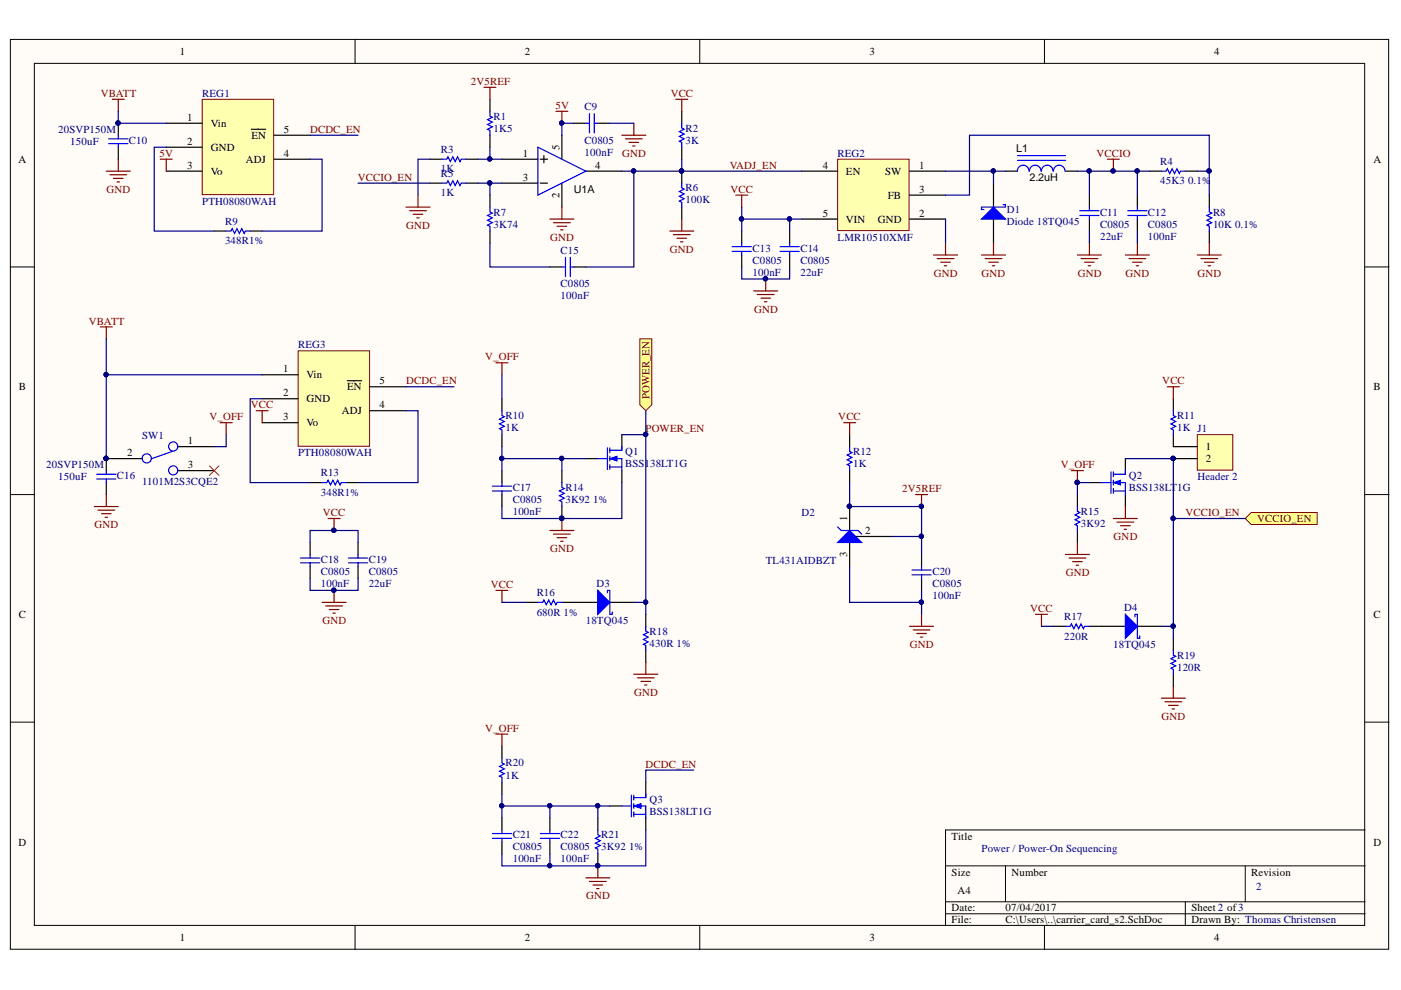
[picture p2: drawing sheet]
<svg xmlns="http://www.w3.org/2000/svg" width="297mm" height="210mm" viewBox="0 0 297 210" stroke-linecap="round" stroke-linejoin="round" font-family="sans-serif">
<defs><g id="words">
<g font-size="2.3">
<text x="38.2" y="11.7">1</text>
<text x="111.2" y="11.7">2</text>
<text x="184.3" y="11.7">3</text>
<text x="257.4" y="11.7">4</text>
<text x="39.7" y="25.6">1</text>
<text x="44.7" y="26.9">Vin</text>
<text x="53.3" y="29.4">EN</text>
<text x="60.1" y="28.2">5</text>
<text x="3.9" y="34.5">A</text>
<text x="39.7" y="30.7">2</text>
<text x="39.7" y="35.8">3</text>
<text x="44.7" y="32">GND</text>
<text x="52.1" y="34.5">ADJ</text>
<text x="60.1" y="33.2">4</text>
<text x="110.8" y="33.2">1</text>
<text x="118.6" y="31.7" transform="rotate(-90 118.6 31.7)">5</text>
<text x="126.2" y="35.8">4</text>
<text x="174.4" y="35.8">4</text>
<text x="194.9" y="35.8">1</text>
<text x="215.5" y="32.2">L1</text>
<text x="291.2" y="34.5">A</text>
<text x="44.7" y="37">Vo</text>
<text x="110.8" y="38.3">3</text>
<text x="121.7" y="40.9">U1A</text>
<text x="179.3" y="37">EN</text>
<text x="187.6" y="37">SW</text>
<text x="194.9" y="40.8">3</text>
<text x="218.3" y="38.4">2.2uH</text>
<text x="118.6" y="42" transform="rotate(-90 118.6 42)">2</text>
<text x="174.4" y="46">5</text>
<text x="179.3" y="47.3">VIN</text>
<text x="186.1" y="47.3">GND</text>
<text x="188.2" y="42.1">FB</text>
<text x="194.9" y="46">2</text>
<text x="4" y="82.8">B</text>
<text x="60.1" y="79">1</text>
<text x="65" y="80.2">Vin</text>
<text x="73.6" y="82.8">EN</text>
<text x="80.5" y="81.5">5</text>
<text x="291.2" y="82.8">B</text>
<text x="60.1" y="84">2</text>
<text x="60.1" y="89.1">3</text>
<text x="65" y="85.3">GND</text>
<text x="72.5" y="87.8">ADJ</text>
<text x="80.5" y="86.6">4</text>
<text x="39.8" y="94.2">1</text>
<text x="65" y="90.4">Vo</text>
<text x="255.7" y="95.4">1</text>
<text x="27" y="96.7">2</text>
<text x="39.8" y="99.2">3</text>
<text x="255.7" y="98">2</text>
<text x="179.6" y="110.4" transform="rotate(-90 179.6 110.4)">1</text>
<text x="183.4" y="113.3">2</text>
<text x="179.6" y="118.2" transform="rotate(-90 179.6 118.2)">3</text>
<text x="4" y="131">C</text>
<text x="291.2" y="131">C</text>
<text x="3.9" y="179.3">D</text>
<text x="201.8" y="178">Title</text>
<text x="291.2" y="179.3">D</text>
<text x="201.8" y="185.6">Size</text>
<text x="214.5" y="185.6">Number</text>
<text x="265.3" y="185.6">Revision</text>
<text x="203" y="189.4">A4</text>
<text x="201.8" y="193.2">Date:</text>
<text x="201.8" y="195.8">File:</text>
<text x="213.2" y="193.2">07/04/2017</text>
<text x="213.2" y="195.8">C:\Users\..\carrier_card_s2.SchDoc</text>
<text x="252.6" y="193.2">Sheet 2 of3</text>
<text x="252.6" y="195.8">Drawn By: Thomas Christensen</text>
<text x="38.2" y="199.6">1</text>
<text x="111.2" y="199.6">2</text>
<text x="184.3" y="199.6">3</text>
<text x="257.4" y="199.6">4</text>
</g>
<g font-size="2.3" fill="#800000">
<text x="21.4" y="20.5">VBATT</text>
<text x="99.8" y="18">2V5REF</text>
<text x="117.8" y="23.1">5V</text>
<text x="142.2" y="20.5">VCC</text>
<text x="65.7" y="28.2">DCDC_EN</text>
<text x="33.8" y="33.2">5V</text>
<text x="131.9" y="33.2">GND</text>
<text x="154.7" y="35.8">VADJ_EN</text>
<text x="232.5" y="33.2">VCCIO</text>
<text x="22.6" y="40.8">GND</text>
<text x="75.9" y="38.3">VCCIO_EN</text>
<text x="154.9" y="40.8">VCC</text>
<text x="86.1" y="48.5">GND</text>
<text x="116.7" y="51.1">GND</text>
<text x="142" y="53.6">GND</text>
<text x="198" y="58.7">GND</text>
<text x="208.1" y="58.7">GND</text>
<text x="228.5" y="58.7">GND</text>
<text x="238.7" y="58.7">GND</text>
<text x="253.9" y="58.7">GND</text>
<text x="18.9" y="68.8">VBATT</text>
<text x="159.9" y="66.3">GND</text>
<text x="102.9" y="76.4">V_OFF</text>
<text x="86.1" y="81.5">DCDC_EN</text>
<text x="246.4" y="81.5">VCC</text>
<text x="44.4" y="89.1">V_OFF</text>
<text x="53.2" y="86.6">VCC</text>
<text x="137.7" y="84.5" transform="rotate(-90 137.7 84.5)">POWER_EN</text>
<text x="177.7" y="89.1">VCC</text>
<text x="136.9" y="91.6">POWER_EN</text>
<text x="224.9" y="99.2">V_OFF</text>
<text x="191.3" y="104.4">2V5REF</text>
<text x="20" y="112">GND</text>
<text x="68.4" y="109.5">VCC</text>
<text x="251.3" y="109.5">VCCIO_EN</text>
<text x="266.6" y="110.7">VCCIO_EN</text>
<text x="116.7" y="117.1">GND</text>
<text x="236.1" y="114.5">GND</text>
<text x="104.1" y="124.7">VCC</text>
<text x="226" y="122.2">GND</text>
<text x="218.4" y="129.8">VCC</text>
<text x="68.4" y="132.3">GND</text>
<text x="192.9" y="137.4">GND</text>
<text x="134.4" y="147.5">GND</text>
<text x="102.9" y="155.1">V_OFF</text>
<text x="246.3" y="152.6">GND</text>
<text x="136.9" y="162.7">DCDC_EN</text>
<text x="124.3" y="190.7">GND</text>
</g>
<g font-size="2.3" fill="#000080">
<text x="42.9" y="20.5">REG1</text>
<text x="123.9" y="23.3">C9</text>
<text x="12.4" y="28.2">20SVP150M</text>
<text x="104.6" y="25.4">R1</text>
<text x="104.6" y="27.9">1K5</text>
<text x="145.3" y="27.9">R2</text>
<text x="14.9" y="30.7">150uF</text>
<text x="27.3" y="30.4">C10</text>
<text x="93.5" y="32.5">R3</text>
<text x="123.9" y="33">100nF</text>
<text x="123.9" y="30.4">C0805</text>
<text x="145.3" y="30.4">3K</text>
<text x="177.6" y="33.2">REG2</text>
<text x="246" y="35">R4</text>
<text x="93.5" y="37.5">R5</text>
<text x="93.5" y="41.6">1K</text>
<text x="93.5" y="36.5">1K</text>
<text x="145.3" y="40.6">R6</text>
<text x="246" y="39.1">45K3</text>
<text x="251.9" y="39.1">0.1%</text>
<text x="42.9" y="43.5">PTH08080WAH</text>
<text x="47.7" y="47.8">R9</text>
<text x="104.6" y="45.7">R7</text>
<text x="145.3" y="43.1">100K</text>
<text x="213.4" y="45.2">D1</text>
<text x="213.4" y="47.8">Diode 18TQ045</text>
<text x="233.2" y="45.7">C11</text>
<text x="243.4" y="45.7">C12</text>
<text x="257.2" y="45.7">R8</text>
<text x="47.7" y="51.8">348R1%</text>
<text x="104.6" y="48.3">3K74</text>
<text x="118.9" y="53.9">C15</text>
<text x="159.6" y="53.3">C13</text>
<text x="169.7" y="53.3">C14</text>
<text x="177.6" y="51.1">LMR10510XMF</text>
<text x="233.2" y="50.8">22uF</text>
<text x="233.2" y="48.3">C0805</text>
<text x="243.4" y="50.8">100nF</text>
<text x="243.4" y="48.3">C0805</text>
<text x="257.2" y="48.3">10K 0.1%</text>
<text x="159.6" y="58.4">100nF</text>
<text x="159.6" y="55.9">C0805</text>
<text x="169.7" y="58.4">22uF</text>
<text x="169.7" y="55.9">C0805</text>
<text x="118.9" y="63.5">100nF</text>
<text x="118.9" y="61">C0805</text>
<text x="63.2" y="73.9">REG3</text>
<text x="107.2" y="88.9">R10</text>
<text x="249.6" y="88.9">R11</text>
<text x="30.1" y="93.2">SW1</text>
<text x="107.2" y="91.4">1K</text>
<text x="249.6" y="91.4">1K J1</text>
<text x="9.8" y="99.2">20SVP150M</text>
<text x="12.4" y="101.8">150uF</text>
<text x="24.8" y="101.5">C16</text>
<text x="63.2" y="96.7">PTH08080WAH</text>
<text x="68" y="101">R13</text>
<text x="132.6" y="96.5">Q1</text>
<text x="132.6" y="99">BSS138LT1G</text>
<text x="180.9" y="96.5">R12</text>
<text x="180.9" y="99">1K</text>
<text x="239.3" y="101.5">Q2</text>
<text x="253.9" y="101.8">Header 2</text>
<text x="30.1" y="102.9">1101M2S3CQE2</text>
<text x="68" y="105.2">348R1%</text>
<text x="108.7" y="104.2">C17</text>
<text x="108.7" y="106.7">C0805</text>
<text x="119.9" y="104.2">R14</text>
<text x="119.9" y="106.7">3K92</text>
<text x="125.8" y="106.7">1%</text>
<text x="239.3" y="104.2">BSS138LT1G</text>
<text x="108.7" y="109.2">100nF</text>
<text x="170" y="109.5">D2</text>
<text x="229.2" y="109.2">R15</text>
<text x="229.2" y="111.8">3K92</text>
<text x="68" y="119.4">C18</text>
<text x="78.2" y="119.4">C19</text>
<text x="162.3" y="119.6">TL431AIDBZT</text>
<text x="68" y="124.4">100nF</text>
<text x="68" y="121.9">C0805</text>
<text x="78.2" y="124.4">22uF</text>
<text x="78.2" y="121.9">C0805</text>
<text x="126.5" y="124.4">D3</text>
<text x="197.7" y="121.9">C20</text>
<text x="197.7" y="124.4">C0805</text>
<text x="113.8" y="126.5">R16</text>
<text x="113.8" y="130.5">680R 1%</text>
<text x="197.7" y="127">100nF</text>
<text x="225.6" y="131.5">R17</text>
<text x="238.3" y="129.5">D4</text>
<text x="124.2" y="132.3">18TQ045</text>
<text x="137.7" y="134.6">R18</text>
<text x="137.7" y="137.1">430R 1%</text>
<text x="225.6" y="135.6">220R</text>
<text x="236" y="137.4">18TQ045</text>
<text x="249.6" y="139.7">R19</text>
<text x="249.6" y="142.2">120R</text>
<text x="107.2" y="162.5">R20</text>
<text x="107.2" y="165.1">1K</text>
<text x="137.7" y="170.2">Q3</text>
<text x="137.7" y="172.7">BSS138LT1G</text>
<text x="108.7" y="177.8">C21</text>
<text x="118.9" y="177.8">C22</text>
<text x="127.5" y="177.8">R21</text>
<text x="108.7" y="182.9">100nF</text>
<text x="108.7" y="180.3">C0805</text>
<text x="118.9" y="182.9">100nF</text>
<text x="118.9" y="180.3">C0805</text>
<text x="127.5" y="180.3">3K92</text>
<text x="133.4" y="180.3">1%</text>
<text x="208.1" y="180.6">Power / Power-On Sequencing</text>
<text x="266.3" y="188.7">2</text>
</g>
</g></defs>
<g fill="#fffcf8" stroke="#000" stroke-width=".21">
<path d="M2.2 8.4h292.2v192.9h-292.2z"/>
<path d="M7.3 13.4h282v182.8h-282z"/>
</g>
<g fill="none" stroke="#000" stroke-width=".21">
<path d="M75.3 8.4v5M148.4 8.4v5M221.4 8.4v5M2.2 56.6h5.1M289.4 56.6h5.1M2.2 104.9h5.1M289.4 104.9h5.1M2.2 153.1h5.1M289.4 153.1h5.1M289.4 176h-88.9v20.3M75.3 196.3v5.1M148.4 196.3v5.1"/>
<path d="M200.5 183.6h88.9M200.5 191.2h88.9M200.5 193.7h88.9M213.2 183.6v7.6M221.4 196.3v5.1M251.3 191.2v5.1M264 183.6v7.6"/>
</g>
<path d="M42.9 21.1h15.1v20.2h-15.1z" fill="#ffffb0" stroke="#800000" stroke-width=".21"/>
<g fill="none" stroke="#000" stroke-width=".25">
<path d="M25.1 26.1v2.6M25.1 31.2v2.6M35.2 26.1h7.7M35.2 31.2h7.7M35.2 36.3h7.7M53.3 27.4h3M58.1 33.8h7.6M58.1 28.7h7.6M45.4 49h2.6M53 49h2.6M106.4 84.5v2.6M106.4 92.2v2.5"/>
<path d="M106.4 99.8v2.5M119.1 99.8v2.5M124.2 97.2h2.6M131.8 92.2v2.5M131.8 99.8v2.5M106.4 104.9v2.5M119.1 107.4v2.5M111.5 127.7h2.5M119.1 127.7h2.6M136.9 130.3v2.5M136.9 137.9v2.5"/>
</g>
<g fill="none" stroke="#00f" stroke-width=".25">
<path d="M23 29.4h4.1M23 30.5h4.1M25.1 28.7v.7M25.1 30.5v.7M48 49h1l.2-.5 .5 1 .5-1 .6 1 .5-1 .5 1 .2-.5h1M106.4 87.1v1l.5 .3-1 .5 1 .5-1 .5 1 .5-1 .5 .5 .2v1.1M126.8 97.2h2M128.8 95v4.5M129.3 95.5h2.5M129.3 97.2h2.5v2.6M129.3 99h2.5M129.3 95v1"/>
<path d="M129.3 96.7v1M129.3 98.5v1M104.4 103.1h4.1M104.4 104.1h4.1M106.4 102.3v.8M106.4 104.1v.8M119.1 102.3v1l.5 .3-1 .5 1 .5-1 .5 1 .5-1 .5 .5 .3v1M114 127.7h1.1l.2-.5 .5 1 .5-1 .5 1 .5-1 .6 1 .2-.5h1M136.9 132.8v1l.5 .3-1 .5 1 .5-1 .5 1 .5-1 .5 .5 .3v1"/>
</g>
<path d="M22.5 36.3h5.1M23.3 37.1h3.6M23.8 21.1h2.5M24.1 37.8h2M24.8 38.6h.5M25.1 21.1v2.5M25.1 33.8v2.5M34 33.8h2.5M35.2 33.8v2.5" fill="none" stroke="#800000" stroke-width=".25"/>
<g fill="#000080" stroke="#000080" stroke-width=".21">
<circle cx="25" cy="26.1" r=".46"/>
<circle cx="119.1" cy="109.9" r=".46"/>
</g>
<path d="M129.3 97.2l1.5-.5v1z" fill="#00f"/>
<path d="M129.3 97.2l1.5-.5v1z" fill="none" stroke="#00f" stroke-width=".21"/>
<path d="M131.8 94.7v.8" fill="none" stroke="#00f" stroke-width=".25"/>
<path d="M116.6 112.5h5.1M117.3 113.2h3.6M118.1 114h2M118.9 114.8h.5M119.1 109.9v2.6" fill="none" stroke="#800000" stroke-width=".25"/>
<circle cx="119.1" cy="109.9" r=".46" fill="#000080" stroke="#000080" stroke-width=".21"/>
<path d="M121.7 127.7h5.1M129.3 127.7h5.1" fill="none" stroke="#000" stroke-width=".25"/>
<path d="M126.8 125.2l2.5 2.5-2.5 2.6z" fill="#00f"/>
<g fill="none" stroke="#00f" stroke-width=".25">
<path d="M248.8 87.1v1l.5 .3-1 .5 1 .5-1 .5 1 .5-1 .5 .5 .2v1.1M233.5 102.3h2.1M235.6 100v4.6M236.1 100.5h2.5M236.1 102.3h2.5v2.6M236.1 104.1h2.5M236.1 100v1.1M236.1 101.8v1M236.1 103.6v1M126.8 125.2l2.5 2.5-2.5 2.6zM128.8 125.7v-.5h.5v5.1h.5v-.6M225.9 132.8h1l.3-.5 .5 1 .5-1 .5 1 .5-1 .5 1 .3-.5h1"/>
<path d="M248.8 137.9v1l.5 .2-1 .6 1 .5-1 .5 1 .5-1 .5 .5 .2v1.1"/>
</g>
<path d="M105.1 125.2h2.6M106.4 125.2v2.5" fill="none" stroke="#800000" stroke-width=".25"/>
<path d="M238.6 97.2v2.6M248.8 84.5v2.6M248.8 92.2v2.5M231 102.3h2.5M238.6 104.9v2.5M223.3 132.8h2.6M231 132.8h2.5M248.8 135.3v2.6M248.8 143v2.5" fill="none" stroke="#000" stroke-width=".25"/>
<path d="M236.1 102.3l1.5-.5v1z" fill="#00f"/>
<path d="M236.1 102.3l1.5-.5v1z" fill="none" stroke="#00f" stroke-width=".21"/>
<path d="M238.6 99.8v.7" fill="none" stroke="#00f" stroke-width=".25"/>
<path d="M253.9 92.2h7.5v7.5h-7.5z" fill="#ffffb0" stroke="#800000" stroke-width=".21"/>
<path d="M248.8 94.7h5.1M248.8 97.2h5.1M233.5 132.8h5.1M241.1 132.8h5.1" fill="none" stroke="#000" stroke-width=".25"/>
<circle cx="248.7" cy="97.2" r=".46" fill="#000080" stroke="#000080" stroke-width=".21"/>
<path d="M247.5 82h2.5M248.8 82v2.5M236.1 109.9h5M236.8 110.7h3.6M237.6 111.5h2M238.3 112.2h.6M238.6 107.4v2.5" fill="none" stroke="#800000" stroke-width=".25"/>
<path d="M238.6 130.3l2.5 2.5-2.5 2.5z" fill="#00f"/>
<path d="M178.4 112.5h3.5M238.6 130.3l2.5 2.5-2.5 2.5zM240.6 130.8v-.5h.5v5h.6v-.5" fill="none" stroke="#00f" stroke-width=".25"/>
<path d="M219.5 130.3h2.6M220.8 130.3v2.5M134.4 143h5.1M135.1 143.7h3.6M135.9 144.5h2M136.7 145.2h.5M136.9 140.4v2.6M246.2 148h5.1M247 148.8h3.5M247.8 149.6h2M248.5 150.3h.5M248.8 145.5v2.5" fill="none" stroke="#800000" stroke-width=".25"/>
<path d="M180.1 107.4v5.1M180.1 115v5.1M181.4 113.7h7.6" fill="none" stroke="#000" stroke-width=".25"/>
<circle cx="180.1" cy="107.3" r=".46" fill="#000080" stroke="#000080" stroke-width=".21"/>
<path d="M177.6 115l2.5-2.5 2.6 2.5z" fill="#00f"/>
<path d="M180.1 94.7v1l.5 .3-1 .5 1 .5-1 .5 1 .5-1 .5 .5 .3v1M177.6 115l2.5-2.5 2.6 2.5zM177.6 111.7l.8 .8M181.9 112.5l.8 .7M193.4 120.9h4M193.4 121.9h4M195.4 120.1v.8M195.4 121.9v.7" fill="none" stroke="#00f" stroke-width=".25"/>
<g fill="#000080" stroke="#000080" stroke-width=".21">
<circle cx="180.1" cy="107.3" r=".46"/>
<circle cx="195.3" cy="107.3" r=".46"/>
</g>
<path d="M180.1 92.2v2.5M180.1 99.8v2.5M195.4 117.6v2.5M195.4 122.6v2.6" fill="none" stroke="#000" stroke-width=".25"/>
<path d="M178.9 89.6h2.5M180.1 89.6v2.6M194.1 104.9h2.6M195.4 104.9v2.5M192.8 132.8h5.1M193.6 133.6h3.6M194.4 134.3h2M195.1 135.1h.5M195.4 130.3v2.5" fill="none" stroke="#800000" stroke-width=".25"/>
<path d="M177.6 33.8h15.1v15.1h-15.1z" fill="#ffffb0" stroke="#800000" stroke-width=".21"/>
<g fill="none" stroke="#000" stroke-width=".25">
<path d="M170 36.3h7.6M192.8 36.3h7.7M210.6 38.8v5.1M157.3 49v2.5M157.3 54.1v2.5M167.4 49v2.5M167.4 54.1v2.5M170 46.4h7.6M192.8 46.4h7.7M192.8 41.4h7.7M210.6 46.4v5.1M231 41.4v2.5"/>
<path d="M231 46.4v2.6M241.1 41.4v2.5M241.1 46.4v2.6"/>
</g>
<g fill="none" stroke="#00f" stroke-width=".25">
<path d="M155.2 52.3h4.1M155.2 53.3h4.1M157.3 51.5v.8M157.3 53.3v.8M165.4 52.3h4.1M165.4 53.3h4.1M167.4 51.5v.8M167.4 53.3v.8M228.9 44.7h4.1M228.9 45.7h4.1M231 43.9v.8M231 45.7v.7"/>
<path d="M239.1 44.7h4.1M239.1 45.7h4.1M241.1 43.9v.8M241.1 45.7v.7"/>
</g>
<path d="M156 41.4h2.5M157.3 41.4v2.5M162.3 59.1v2.6M159.8 61.7h5.1M160.6 62.4h3.5M161.3 63.2h2.1M162.1 64h.5" fill="none" stroke="#800000" stroke-width=".25"/>
<circle cx="162.3" cy="59.1" r=".46" fill="#000080" stroke="#000080" stroke-width=".21"/>
<path d="M208.1 46.4l2.5-2.5 2.6 2.5z" fill="#00f"/>
<g fill="none" stroke="#00f" stroke-width=".25">
<path d="M93.7 38.8h1l.3-.5 .5 1 .5-1 .5 1 .5-1 .5 1 .3-.5h1M93.7 33.8h1l.3-.6 .5 1.1 .5-1.1 .5 1.1 .5-1.1 .5 1.1 .3-.5h1M103.9 23.6v1l.5 .3-1 .5 1 .5-1 .5 1 .5-1 .5 .5 .3v1M114 31.2l10.2 5.1-10.2 5.1zM124.2 26.1h.8M125 24.1v4.1M126 24.1v4.1M126 26.1h.8M144.5 26.1v1l.6 .3-1.1 .5 1.1 .5-1.1 .5 1.1 .5-1.1 .5 .5 .3v1M144.5 38.8v1l.6 .3-1.1 .5 1.1 .5-1.1 .5 1.1 .5-1.1 .5 .5 .3v1M215.7 34h10.2M215.7 33h10.2"/>
<path d="M218.2 36.3a1.23 1.23 0 0 0-1.3-1.3 1.23 1.23 0 0 0-1.2 1.3M220.7 36.3a1.22 1.22 0 0 0-1.2-1.3 1.22 1.22 0 0 0-1.2 1.3M223.2 36.3a1.22 1.22 0 0 0-1.2-1.3 1.22 1.22 0 0 0-1.2 1.3M225.8 36.3a1.22 1.22 0 0 0-1.2-1.3 1.22 1.22 0 0 0-1.3 1.3M246.2 36.3h1l.3-.5 .5 1 .5-1 .5 1 .5-1 .5 1 .3-.5h1M103.9 43.9v1l.5 .3-1 .5 1 .5-1 .5 1 .5-1 .5 .5 .3v1M119.1 56.6h.8M119.9 54.6v4M120.9 54.6v4M120.9 56.6h.8M208.1 46.4l2.5-2.5 2.6 2.5zM212.7 43.4h.5v.5h-5.1v.5h.5"/>
<path d="M256.4 43.9v1l.5 .3-1 .5 1 .5-1 .5 1 .5-1 .5 .5 .3v1M106.4 160.7v1l.5 .3-1 .5 1 .5-1 .5 1 .5-1 .5 .5 .3v1M114.6 176.7h4M114.6 177.7h4M116.6 176v.7M116.6 177.7v.8M126.8 176v1l.5 .2-1.1 .5 1.1 .6-1.1 .5 1.1 .5-1.1 .5 .6 .2v1M131.8 170.9h2.1M133.9 168.6v4.6M134.4 169.1h2.5M134.4 170.9h2.5v2.5M134.4 172.7h2.5"/>
<path d="M134.4 168.6v1M134.4 170.4v1M134.4 172.2v1"/>
</g>
<g fill="none" stroke="#000" stroke-width=".25">
<path d="M91.2 38.8h2.5M91.2 33.8h2.5M98.8 38.8h2.5M98.8 33.8h2.5M103.9 21.1v2.5M103.9 28.7v2.5M106.4 38.8h7.6M106.4 33.8h7.6M114.6 38.8h1.5M114.6 33.8h1.5M115.3 33v1.5M119.1 28.7v5.1"/>
<path d="M119.1 38.8v5.1M121.7 26.1h2.5M124.2 36.3h7.6M126.8 26.1h2.5M144.5 23.6v2.5M144.5 31.2v2.6M144.5 36.3v2.5M213.2 36.3h2.5M225.9 36.3h2.5M243.7 36.3h2.5M251.3 36.3h2.6M103.9 41.4v2.5"/>
<path d="M103.9 49v2.5M116.6 56.6h2.5M121.7 56.6h2.5M144.5 43.9v2.5M256.4 41.4v2.5M256.4 49v2.5M106.4 158.2v2.5M106.4 165.8v2.5M116.6 173.4v2.6M116.6 178.5v2.5M126.8 173.4v2.6M129.3 170.9h2.5"/>
<path d="M136.9 165.8v2.5M136.9 173.4v2.6M126.8 181v2.6"/>
</g>
<g fill="none" stroke="#800000" stroke-width=".25">
<path d="M102.6 18.5h2.5M103.9 18.5v2.6M117.9 23.6h2.5M119.1 23.6v2.5M131.8 28.7h5.1M132.6 29.4h3.6M133.4 30.2h2M134.1 31h.5M134.4 26.1v2.6M143.3 21.1h2.5M144.5 21.1v2.5M86.1 43.9h5.1"/>
<path d="M86.8 44.7h3.6M87.6 45.4h2M88.4 46.2h.5M88.6 41.4v2.5M116.6 46.4h5.1M117.3 47.2h3.6M118.1 48h2M118.9 48.7h.5M119.1 43.9v2.5M142 49h5.1M142.8 49.8h3.5M143.5 50.5h2.1"/>
<path d="M144.3 51.3h.5M144.5 46.4v2.6M197.9 54.1h5.1M198.7 54.8h3.6M199.5 55.6h2M200.2 56.4h.5M200.5 51.5v2.6M208.1 54.1h5.1M208.9 54.8h3.5M209.6 55.6h2.1M210.4 56.4h.5M210.6 51.5v2.6"/>
<path d="M228.4 54.1h5.1M229.2 54.8h3.6M230 55.6h2M230.7 56.4h.5M231 51.5v2.6M238.6 54.1h5.1M239.4 54.8h3.5M240.1 55.6h2.1M240.9 56.4h.5M241.1 51.5v2.6M253.9 54.1h5M254.6 54.8h3.6"/>
<path d="M255.4 55.6h2M256.1 56.4h.5M256.4 51.5v2.6"/>
</g>
<g fill="#000080" stroke="#000080" stroke-width=".21">
<circle cx="144.5" cy="36.2" r=".46"/>
<circle cx="119.1" cy="26.1" r=".46"/>
<circle cx="126.7" cy="183.5" r=".46"/>
</g>
<path d="M134.4 170.9l1.5-.5v1z" fill="#00f"/>
<path d="M134.4 170.9l1.5-.5v1z" fill="none" stroke="#00f" stroke-width=".21"/>
<path d="M136.9 168.3v.8" fill="none" stroke="#00f" stroke-width=".25"/>
<path d="M105.1 76.9h2.6M106.4 76.9v2.6M227.2 99.8h2.5M228.4 99.8v2.5M124.2 186.1h5.1M125 186.9h3.5M125.7 187.6h2.1M126.5 188.4h.5M126.8 183.6v2.5" fill="none" stroke="#800000" stroke-width=".25"/>
<g fill="#000080" stroke="#000080" stroke-width=".21">
<circle cx="126.7" cy="183.5" r=".46"/>
<circle cx="228.4" cy="102.3" r=".46"/>
</g>
<g fill="#ffff80" stroke="#800000" stroke-width=".21">
<path d="M135.7 71.8h2.5v14l-1.3 1.3-1.2-1.3z" fill-rule="evenodd"/>
<path d="M264 109.9l1.3-1.2h14v2.5h-14z" fill-rule="evenodd"/>
</g>
<g fill="#000080" stroke="#000080" stroke-width=".21">
<circle cx="136.9" cy="92.1" r=".46"/>
<circle cx="236" cy="36.2" r=".46"/>
</g>
<path d="M228.4 104.9v2.5M228.4 112.5v2.5M106.4 173.4v2.6M106.4 178.5v2.5" fill="none" stroke="#000" stroke-width=".25"/>
<path d="M228.4 107.4v1l.5 .3-1 .5 1 .5-1 .5 1 .5-1 .5 .5 .3v1M104.4 176.7h4.1M104.4 177.7h4.1M106.4 176v.7M106.4 177.7v.8" fill="none" stroke="#00f" stroke-width=".25"/>
<path d="M234.8 33.8h2.5M236.1 33.8v2.5M225.9 117.6h5.1M226.7 118.3h3.5M227.4 119.1h2M228.2 119.8h.5M228.4 115v2.6M105.1 155.7h2.6M106.4 155.7v2.5" fill="none" stroke="#800000" stroke-width=".25"/>
<path d="M63.2 74.4h15.2v20.2h-15.2z" fill="#ffffb0" stroke="#800000" stroke-width=".21"/>
<g fill="none" stroke="#000" stroke-width=".25">
<path d="M55.6 79.5h7.6M30.2 97.2h-7.7v2.6M37.8 94.7h7.6M37.8 99.8h7.6M55.6 84.5h7.6M55.6 89.6h7.6M73.6 80.7h3.1M78.5 87.1h7.6M78.5 82h7.6M22.5 102.3v2.6M65.7 102.3h2.6M65.7 115v2.6"/>
<path d="M73.4 102.3h2.5M75.9 115v2.6M65.7 120.1v2.5M75.9 120.1v2.5"/>
</g>
<g fill="none" stroke="#00f" stroke-width=".25">
<path d="M22.5 99.8v.7M36.5 95.7l-4.3 1.5M20.5 100.5h4.1M20.5 101.6h4.1M22.5 101.6v.7M63.7 118.3h4.1M63.7 119.3h4.1M65.7 117.6v.7M65.7 119.3v.8M68.3 102.3h1l.3-.5 .5 1 .5-1 .5 1 .5-1 .5 1 .3-.5h1M73.9 118.3h4M73.9 119.3h4"/>
<path d="M75.9 117.6v.7M75.9 119.3v.8"/>
<circle cx="31.1" cy="97.2" r=".97"/>
<circle cx="36.7" cy="94.7" r=".97"/>
<circle cx="36.7" cy="99.7" r=".97"/>
</g>
<g fill="none" stroke="#800000" stroke-width=".25">
<path d="M21.3 69.3h2.5M22.5 69.3v2.5M46.7 89.6h2.5M48 89.6v2.6M54.3 87.1h2.6M55.6 87.1v2.5M20 107.4h5.1M20.8 108.2h3.5M21.5 108.9h2.1M22.3 109.7h.5M22.5 104.9v2.5M69.6 109.9h2.5"/>
<path d="M70.8 109.9v2.6M68.3 127.7h5.1M69.1 128.5h3.5M69.8 129.2h2M70.6 130h.5M70.8 125.2v2.5"/>
</g>
<g fill="#000080" stroke="#000080" stroke-width=".21">
<circle cx="22.5" cy="97.2" r=".46"/>
<circle cx="70.8" cy="125.1" r=".47"/>
<circle cx="70.8" cy="112.4" r=".46"/>
<circle cx="25" cy="26.1" r=".46"/>
<circle cx="106.4" cy="97.2" r=".46"/>
<circle cx="119.1" cy="97.2" r=".46"/>
<circle cx="119.1" cy="109.9" r=".46"/>
<circle cx="136.9" cy="127.7" r=".46"/>
<circle cx="136.9" cy="92.1" r=".46"/>
<circle cx="248.7" cy="132.8" r=".46"/>
<circle cx="195.3" cy="113.7" r=".46"/>
<circle cx="195.3" cy="107.3" r=".46"/>
<circle cx="180.1" cy="107.3" r=".46"/>
<circle cx="157.2" cy="46.4" r=".46"/>
<circle cx="167.4" cy="46.4" r=".46"/>
<circle cx="162.3" cy="59.1" r=".46"/>
<circle cx="210.6" cy="36.2" r=".46"/>
<circle cx="230.9" cy="36.2" r=".46"/>
<circle cx="236" cy="36.2" r=".46"/>
<circle cx="241.1" cy="36.2" r=".46"/>
<circle cx="256.3" cy="36.2" r=".46"/>
<circle cx="103.8" cy="33.7" r=".46"/>
<circle cx="103.8" cy="38.8" r=".46"/>
<circle cx="119.1" cy="26.1" r=".46"/>
<circle cx="134.3" cy="36.2" r=".46"/>
<circle cx="144.5" cy="36.2" r=".46"/>
<circle cx="116.5" cy="170.8" r=".46"/>
<circle cx="126.7" cy="170.8" r=".46"/>
<circle cx="126.7" cy="183.5" r=".46"/>
<circle cx="116.5" cy="183.5" r=".46"/>
<circle cx="106.4" cy="170.8" r=".46"/>
<circle cx="228.4" cy="102.3" r=".46"/>
<circle cx="248.7" cy="109.9" r=".46"/>
<circle cx="248.7" cy="97.2" r=".46"/>
<circle cx="22.5" cy="79.4" r=".46"/>
<circle cx="195.3" cy="127.7" r=".46"/>
</g>
<path d="M44.4 98.8l2 2M46.4 98.8l-2 2" fill="none" stroke="#f00" stroke-width=".21"/>
<g fill="none" stroke="#000080" stroke-width=".25">
<path d="M25.1 23.6v2.5h10.1M35.2 31.2h-2.5v17.8h12.7M65.7 33.8h2.6v15.2h-12.7M65.7 28.7h10.2M75.9 38.8h15.3M91.2 33.8h-2.6v7.6M101.3 33.8h5.1M101.3 38.8h5.1M103.9 31.2v2.6M103.9 38.8v2.6M121.7 26.1h-2.6v2.6M129.3 26.1h5.1"/>
<path d="M131.8 36.3h2.6v20.3h-10.2M144.5 33.8v2.5h-10.1M144.5 36.3h25.5M200.5 36.3h12.7M210.6 36.3v2.5M228.4 36.3h2.6v5.1M231 36.3h10.1v5.1M241.1 36.3h2.6M253.9 36.3h2.5v5.1M256.4 36.3v-7.6h-50.8v12.7h-5.1M103.9 51.5v5.1h12.7M157.3 56.6v2.5h10.1v-2.5"/>
<path d="M157.3 43.9v2.5M167.4 46.4v2.6M170 46.4h-12.7v2.6M200.5 46.4v5.1M231 49v2.5M241.1 49v2.5M22.5 71.8v25.4M22.5 79.5h33.1M106.4 79.5v5M48 92.2v2.5h-2.6M55.6 84.5h-2.6v17.8h12.7M86.1 87.1h2.5v15.2h-12.7"/>
<path d="M86.1 82h10.2M106.4 97.2h12.7v2.6M106.4 94.7v5.1M119.1 97.2h5.1M131.8 92.2h5.1v35.5M136.9 87.1v5.1M238.6 97.2h10.2v38.1M65.7 115v-2.5h10.2v2.5M131.8 102.3v7.6h-25.4v-2.5M180.1 102.3v5.1h15.3v6.3M189 113.7h6.4v3.9M231 102.3h-2.6v2.6"/>
<path d="M248.8 109.9h15.2M65.7 122.6v2.6h10.2v-2.6M106.4 127.7h5.1M134.4 127.7h2.5v2.6M180.1 120.1v7.6h15.3M195.4 125.2v5.1M220.8 132.8h2.5M246.2 132.8h2.6M106.4 168.3v2.6h10.2v2.5M106.4 170.9v2.5M116.6 170.9h10.2v2.5M126.8 170.9h2.5"/>
<path d="M136.9 176v7.6h-20.3v-2.6M147.1 163.3h-10.2v2.5M106.4 181v2.6h10.2"/>
</g>
<use href="#words"/>
</svg>
